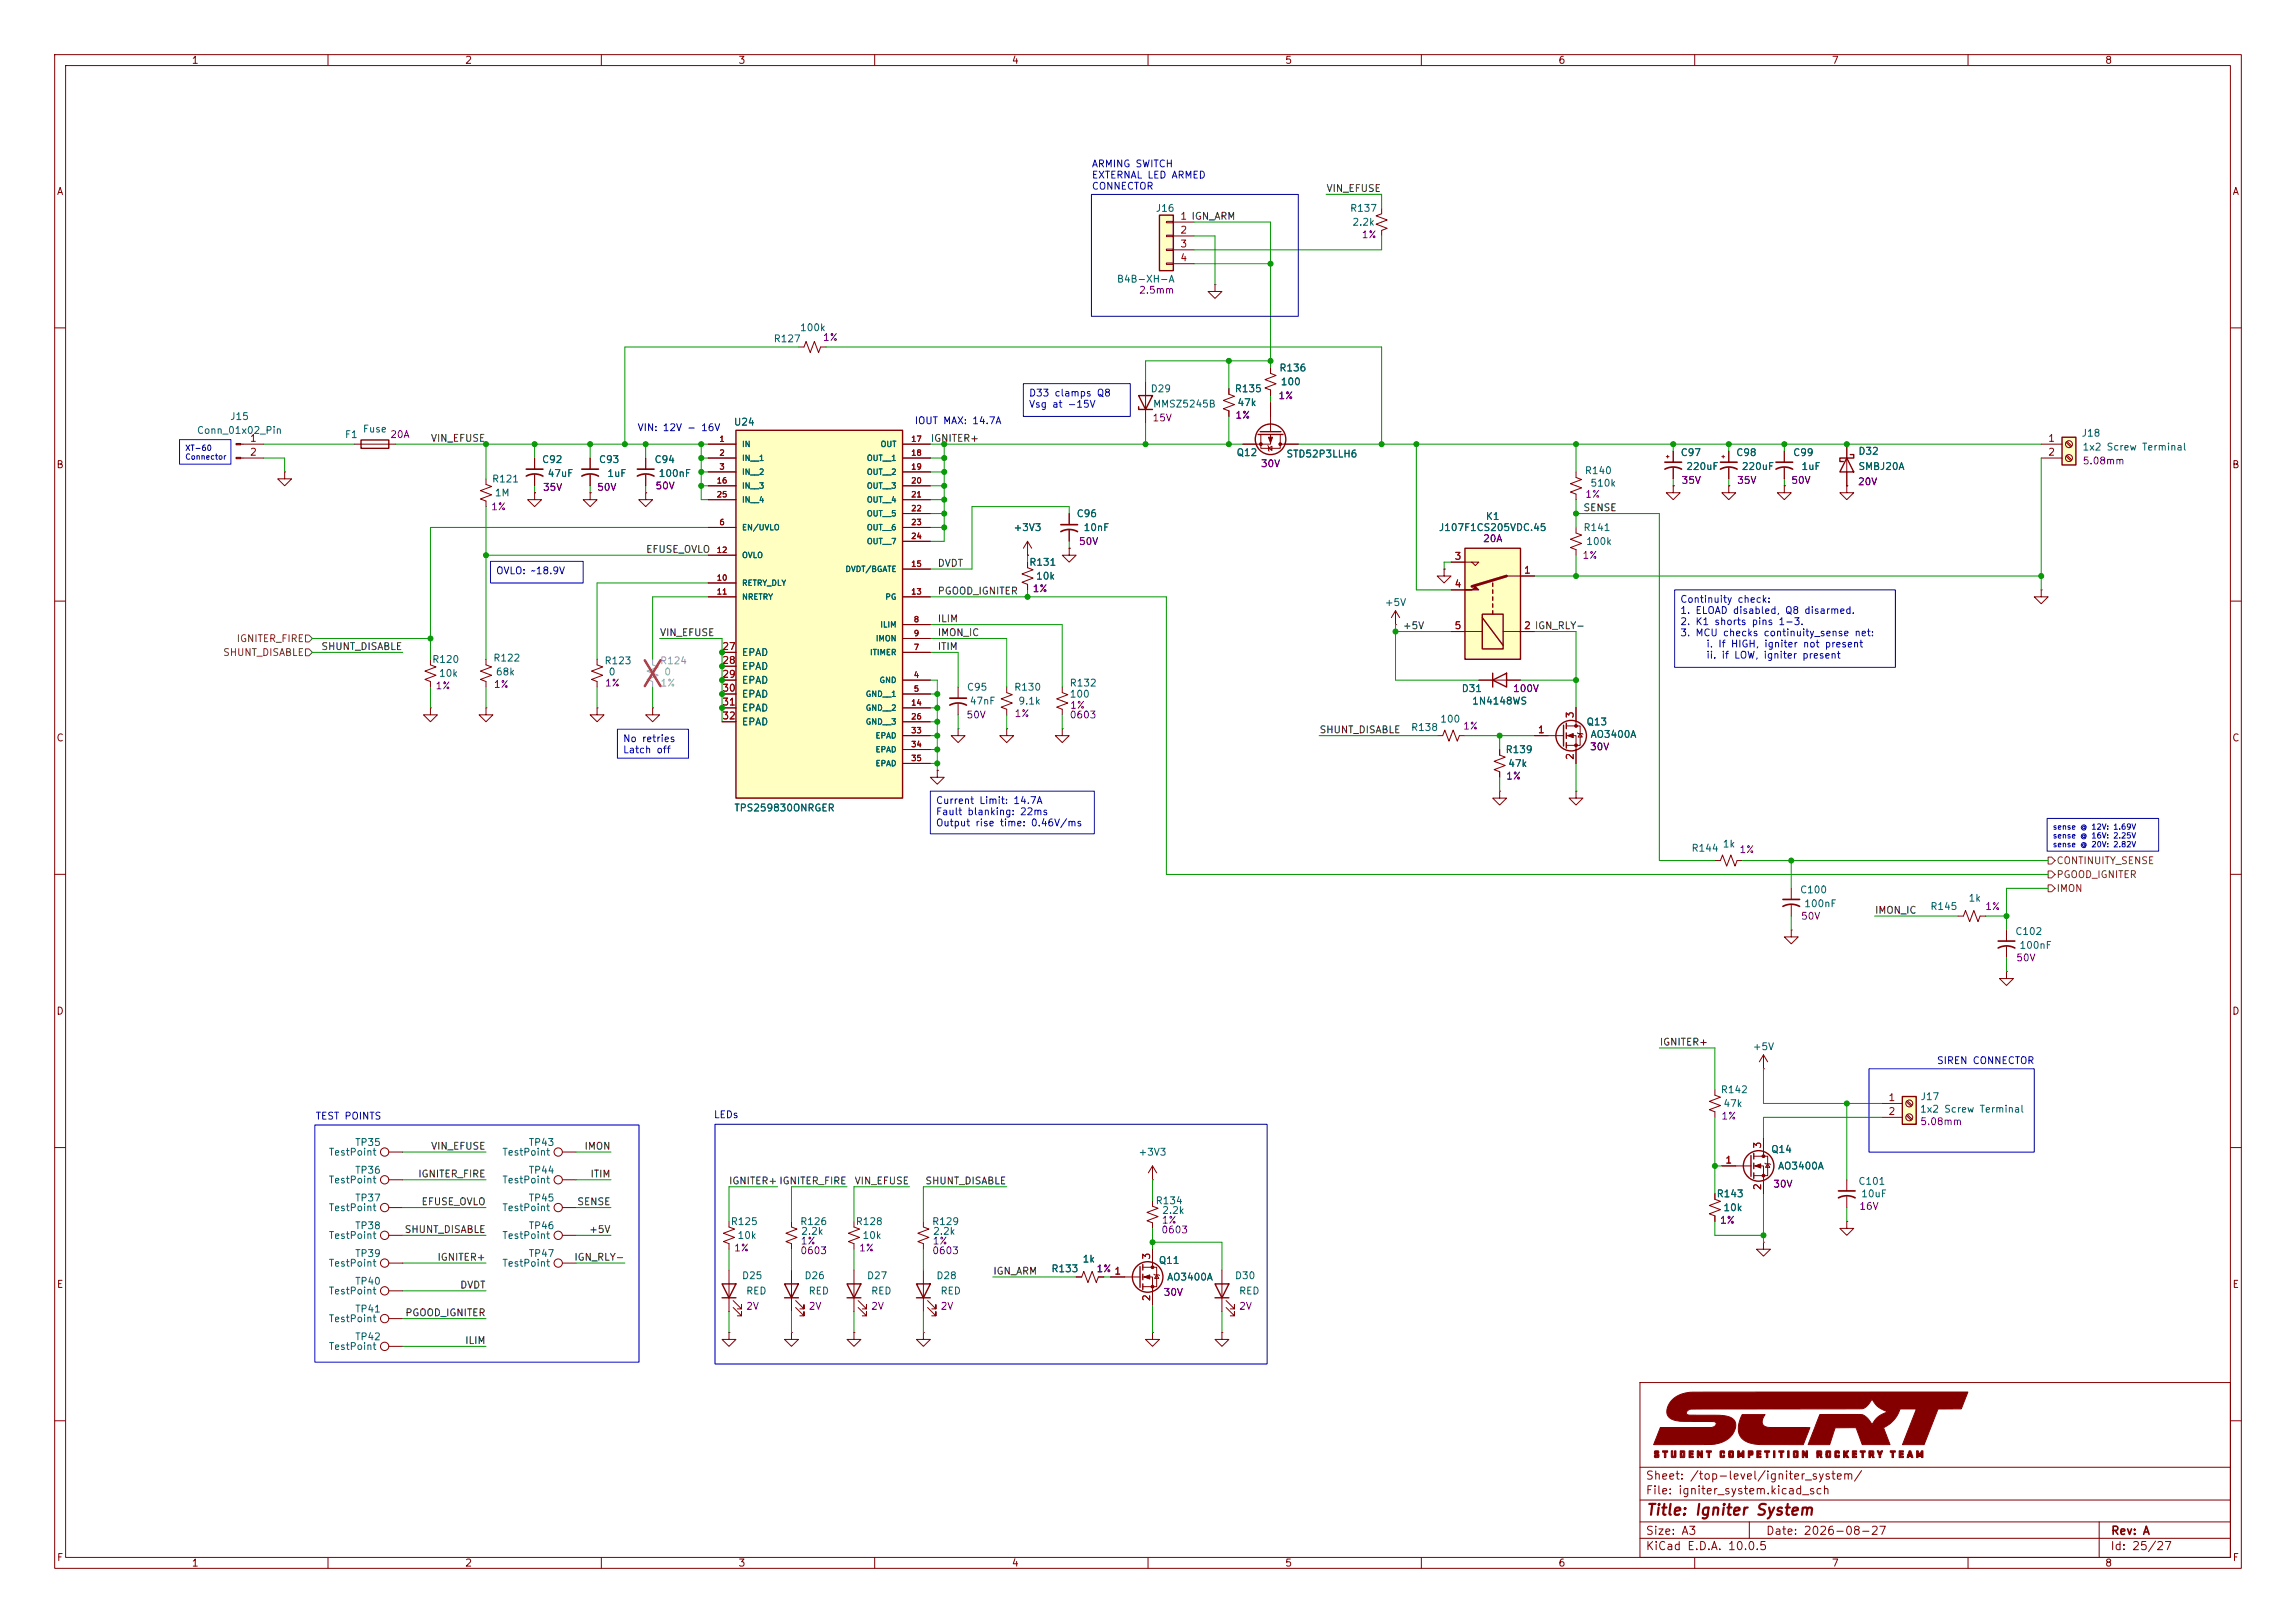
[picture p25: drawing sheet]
<svg xmlns="http://www.w3.org/2000/svg" width="420mm" height="297mm" viewBox="0 0 420 297" stroke-linecap="round" stroke-linejoin="round" font-family="sans-serif">
<defs><g id="words">
<text font-size="2" fill="#840000" x="301" y="277.8">Title: Igniter System</text>
<g font-size="1.5" fill="#840000">
<text x="300.9" y="273.8">File: igniter_system.kicad_sch</text>
<text x="300.9" y="271.1">Sheet: /top-level/igniter_system/</text>
<text x="300.9" y="281.2">Size: A3</text>
<text x="322.9" y="281.2">Date: 2026-08-27</text>
<text x="386" y="281.2">Rev: A</text>
<text x="300.9" y="284">KiCad E.D.A. 10.0.5</text>
<text x="385.9" y="284">Id: 25/27</text>
</g>
<g font-size="1.3" fill="#840000">
<text x="35" y="12">1</text>
<text x="85" y="12">2</text>
<text x="135" y="12">3</text>
<text x="185" y="12">4</text>
<text x="235" y="12">5</text>
<text x="285" y="12">6</text>
<text x="335" y="12">7</text>
<text x="385" y="12">8</text>
<text x="10.3" y="36">A</text>
<text x="408.3" y="36">A</text>
<text x="10.2" y="86">B</text>
<text x="408.2" y="86">B</text>
<text x="10.2" y="136">C</text>
<text x="408.2" y="136">C</text>
<text x="10.2" y="186">D</text>
<text x="408.2" y="186">D</text>
<text x="10.3" y="236">E</text>
<text x="408.3" y="236">E</text>
<text x="10.3" y="286">F</text>
<text x="35" y="287">1</text>
<text x="85" y="287">2</text>
<text x="135" y="287">3</text>
<text x="185" y="287">4</text>
<text x="235" y="287">5</text>
<text x="285" y="287">6</text>
<text x="335" y="287">7</text>
<text x="385" y="287">8</text>
<text x="408.3" y="286">F</text>
</g>
<g font-size="1.3" fill="#0000c2">
<text x="199.6" y="30.9">ARMING SWITCH</text>
<text x="199.6" y="33">EXTERNAL LED ARMED</text>
<text x="199.6" y="35">CONNECTOR</text>
<text x="167.2" y="77.9">IOUT MAX: 14.7A</text>
<text x="188.1" y="72.9">D33 clamps Q8</text>
<text x="188.1" y="74.9">Vsg at -15V</text>
<text x="116.5" y="79.2">VIN: 12V - 16V</text>
<text x="90.6" y="105.4">OVLO: ~18.9V</text>
<text x="307.2" y="110.6">Continuity check:</text>
<text x="307.2" y="112.7">1. ELOAD disabled, Q8 disarmed.</text>
<text x="307.2" y="114.7">2. K1 shorts pins 1-3.</text>
<text x="307.2" y="116.7">3. MCU checks continuity_sense net:</text>
<text x="312" y="118.8">i. If HIGH, igniter not present</text>
<text x="312" y="120.8">ii. if LOW, igniter present</text>
<text x="113.9" y="136.1">No retries</text>
<text x="113.9" y="138.2">Latch off</text>
<text x="171.1" y="147.4">Current Limit: 14.7A</text>
<text x="171.1" y="149.5">Fault blanking: 22ms</text>
<text x="171.1" y="151.5">Output rise time: 0.46V/ms</text>
<text x="354.2" y="195">SIREN CONNECTOR</text>
<text x="57.6" y="205.2">TEST POINTS</text>
<text x="130.5" y="204.9">LEDs</text>
</g>
<g font-size="1.3" fill="#0f0f0f">
<text x="242.5" y="35.4">VIN_EFUSE</text>
<text x="78.7" y="81.2">VIN_EFUSE</text>
<text x="170.2" y="81.2">IGNITER+</text>
<text x="289.5" y="93.9">SENSE</text>
<text x="118.1" y="101.5">EFUSE_OVLO</text>
<text x="171.4" y="104">DVDT</text>
<text x="171.4" y="109.1">PGOOD_IGNITER</text>
<text x="58.7" y="119.3">SHUNT_DISABLE</text>
<text x="120.6" y="116.7">VIN_EFUSE</text>
<text x="171.4" y="114.2">ILIM</text>
<text x="171.4" y="116.7">IMON_IC</text>
<text x="171.4" y="119.3">ITIM</text>
<text x="256.5" y="115.4">+5V</text>
<text x="241.3" y="134.5">SHUNT_DISABLE</text>
<text x="342.9" y="167.5">IMON_IC</text>
<text x="303.5" y="191.6">IGNITER+</text>
<text x="76.4" y="215.8">IGNITER_FIRE</text>
<text x="78.8" y="210.7">VIN_EFUSE</text>
<text x="106.8" y="210.7">IMON</text>
<text x="107.9" y="215.8">ITIM</text>
<text x="77" y="220.9">EFUSE_OVLO</text>
<text x="105.5" y="220.9">SENSE</text>
<text x="133.2" y="217">IGNITER+ IGNITER_FIRE</text>
<text x="156.2" y="217">VIN_EFUSE</text>
<text x="169.2" y="217">SHUNT_DISABLE</text>
<text x="73.9" y="225.9">SHUNT_DISABLE</text>
<text x="107.7" y="225.9">+5V</text>
<text x="79.9" y="231">IGNITER+</text>
<text x="104.9" y="231">IGN_RLY-</text>
<text x="181.6" y="233.6">IGN_ARM</text>
<text x="84.1" y="236.1">DVDT</text>
<text x="74" y="241.2">PGOOD_IGNITER</text>
<text x="85" y="246.3">ILIM</text>
</g>
<g font-size="1.3" fill="#006464">
<text x="211.3" y="39.1">J16</text>
<text x="246.9" y="39.1">R137</text>
<text x="247.3" y="41.6">2.2k</text>
<text x="204.2" y="52">B4B-XH-A</text>
<text x="141.4" y="62.9">R127</text>
<text x="146.2" y="60.9">100k</text>
<text x="233.9" y="68.3">R136</text>
<text x="234.2" y="70.8">100</text>
<text x="42" y="77.2">J15</text>
<text x="210.4" y="72.1">D29</text>
<text x="210.8" y="74.9">MMSZ5245B</text>
<text x="225.8" y="72.1">R135</text>
<text x="226.2" y="74.6">47k</text>
<text x="35.9" y="79.7">Conn_01x02_Pin</text>
<text x="63" y="80.5">F1</text>
<text x="66.3" y="79.4">Fuse</text>
<text x="134.1" y="78.2">U24</text>
<text x="226.1" y="83.8">Q12</text>
<text x="307.3" y="83.8">C97</text>
<text x="317.5" y="83.8">C98</text>
<text x="327.9" y="83.8">C99</text>
<text x="339.8" y="83.5">D32</text>
<text x="380.7" y="80.2">J18</text>
<text x="380.8" y="82.8">1x2 Screw Terminal</text>
<text x="89.9" y="88.6">R121</text>
<text x="99" y="85">C92</text>
<text x="100.1" y="87.6">47uF</text>
<text x="109.5" y="85">C93</text>
<text x="111" y="87.6">1uF</text>
<text x="119.6" y="85">C94</text>
<text x="120.4" y="87.6">100nF</text>
<text x="235.2" y="84">STD52P3LLH6</text>
<text x="289.8" y="87.1">R140</text>
<text x="290.8" y="89.4">510k</text>
<text x="308.3" y="86.3">220uF</text>
<text x="318.5" y="86.3">220uF</text>
<text x="329.4" y="86.3">1uF</text>
<text x="339.8" y="86.3">SMBJ20A</text>
<text x="90.4" y="91.1">1M</text>
<text x="196.8" y="94.9">C96</text>
<text x="271.7" y="95.5">K1</text>
<text x="185.3" y="97.5">+3V3</text>
<text x="198.1" y="97.5">10nF</text>
<text x="263.1" y="97.5">J107F1CS205VDC.45</text>
<text x="289.5" y="97.5">R141</text>
<text x="290.1" y="100">100k</text>
<text x="188.2" y="103.8">R131</text>
<text x="189.4" y="106.4">10k</text>
<text x="253.2" y="111.2">+5V</text>
<text x="79" y="121.6">R120</text>
<text x="80.2" y="124.2">10k</text>
<text x="90.1" y="121.4">R122</text>
<text x="90.6" y="123.9">68k</text>
<text x="110.5" y="121.9">R123</text>
<text x="111.2" y="123.9">0</text>
<text x="135.6" y="120.3">EPAD</text>
<text x="135.6" y="122.9">EPAD</text>
<text x="135.6" y="125.4">EPAD</text>
<text x="195.6" y="125.9">R132</text>
<text x="135.6" y="128">EPAD</text>
<text x="135.6" y="130.5">EPAD</text>
<text x="176.8" y="126.7">C95</text>
<text x="177.3" y="129.2">47nF</text>
<text x="185.4" y="126.7">R130</text>
<text x="186.2" y="129.2">9.1k</text>
<text x="195.6" y="128">100</text>
<text x="267.3" y="126.9">D31</text>
<text x="269.2" y="129.2">1N4148WS</text>
<text x="135.6" y="133">EPAD</text>
<text x="258" y="134.1">R138</text>
<text x="263.3" y="132.5">100</text>
<text x="290.1" y="133">Q13</text>
<text x="290.8" y="135.3">AO3400A</text>
<text x="275.3" y="138.1">R139</text>
<text x="275.8" y="140.7">47k</text>
<text x="134.2" y="148.8">TPS259830ONRGER</text>
<text x="315" y="155.4">1k</text>
<text x="309.3" y="156.2">R144</text>
<text x="329.2" y="163.8">C100</text>
<text x="329.9" y="166.3">100nF</text>
<text x="353" y="166.8">R145</text>
<text x="360" y="165.3">1k</text>
<text x="368.5" y="171.4">C102</text>
<text x="369.3" y="173.9">100nF</text>
<text x="320.5" y="192.5">+5V</text>
<text x="314.7" y="200.4">R142</text>
<text x="315.1" y="202.9">47k</text>
<text x="351.1" y="203.9">1x2 Screw Terminal</text>
<text x="351.2" y="201.6">J17</text>
<text x="60" y="211.8">TestPoint</text>
<text x="64.9" y="210">TP35</text>
<text x="64.9" y="215.1">TP36</text>
<text x="91.8" y="211.8">TestPoint</text>
<text x="96.6" y="210">TP43</text>
<text x="96.6" y="215.1">TP44</text>
<text x="208.2" y="211.8">+3V3</text>
<text x="323.9" y="211.3">Q14</text>
<text x="325.1" y="214.3">AO3400A</text>
<text x="60" y="216.9">TestPoint</text>
<text x="60" y="221.9">TestPoint</text>
<text x="64.9" y="220.2">TP37</text>
<text x="91.8" y="221.9">TestPoint</text>
<text x="91.8" y="216.9">TestPoint</text>
<text x="96.6" y="220.2">TP45</text>
<text x="211.3" y="220.7">R134</text>
<text x="313.9" y="219.4">R143</text>
<text x="315.1" y="221.9">10k</text>
<text x="339.8" y="217.1">C101</text>
<text x="340.3" y="219.4">10uF</text>
<text x="60" y="227">TestPoint</text>
<text x="64.9" y="225.2">TP38</text>
<text x="91.8" y="227">TestPoint</text>
<text x="96.6" y="225.2">TP46</text>
<text x="133.6" y="224.5">R125</text>
<text x="134.8" y="227">10k</text>
<text x="146.3" y="224.5">R126</text>
<text x="146.4" y="226.3">2.2k</text>
<text x="156.4" y="224.5">R128</text>
<text x="157.7" y="227">10k</text>
<text x="170.4" y="224.5">R129</text>
<text x="170.6" y="226.3">2.2k</text>
<text x="212.5" y="222.5">2.2k</text>
<text x="60" y="232.1">TestPoint</text>
<text x="64.9" y="230.3">TP39</text>
<text x="91.8" y="232.1">TestPoint</text>
<text x="96.6" y="230.3">TP47</text>
<text x="192.2" y="233.1">R133</text>
<text x="197.9" y="231.3">1k</text>
<text x="211.9" y="231.6">Q11</text>
<text x="60" y="237.2">TestPoint</text>
<text x="64.9" y="235.4">TP40</text>
<text x="135.6" y="234.4">D25</text>
<text x="136.4" y="237.2">RED</text>
<text x="147.1" y="234.4">D26</text>
<text x="147.8" y="237.2">RED</text>
<text x="158.5" y="234.4">D27</text>
<text x="159.2" y="237.2">RED</text>
<text x="171.2" y="234.4">D28</text>
<text x="171.9" y="237.2">RED</text>
<text x="213.4" y="234.6">AO3400A</text>
<text x="225.8" y="234.4">D30</text>
<text x="226.6" y="237.2">RED</text>
<text x="60" y="242.3">TestPoint</text>
<text x="64.9" y="245.6">TP42</text>
<text x="64.9" y="240.5">TP41</text>
<text x="60" y="247.3">TestPoint</text>
</g>
<g font-size="1.3" fill="#a90000">
<text x="215.8" y="40.5">1 IGN_ARM</text>
<text x="215.8" y="43">2</text>
<text x="215.8" y="45.6">3</text>
<text x="215.8" y="48.1">4</text>
<text x="45.6" y="81.1">1</text>
<text x="45.6" y="83.7">2</text>
<text x="374.6" y="81.1">1</text>
<text x="374.6" y="83.7">2</text>
<text x="266" y="102.7">3</text>
<text x="266" y="107.8">4</text>
<text x="278.7" y="105.3">1</text>
<text x="132" y="119.2">27</text>
<text x="266" y="115.4">5</text>
<text x="278.7" y="115.4">2 IGN_RLY-</text>
<text x="278.7" y="115.4">2</text>
<text x="132" y="121.8">28</text>
<text x="132" y="124.3">29</text>
<text x="132" y="126.9">30</text>
<text x="132" y="129.4">31</text>
<text x="132" y="131.9">32</text>
<text x="288.2" y="131.5" transform="rotate(-90 288.2 131.5)">3</text>
<text x="281.2" y="134.5">1</text>
<text x="288.2" y="139.2" transform="rotate(-90 288.2 139.2)">2</text>
<text x="345.3" y="201.8">1</text>
<text x="345.3" y="204.3">2</text>
<text x="315.5" y="213.2">1</text>
<text x="322.4" y="210.3" transform="rotate(-90 322.4 210.3)">3</text>
<text x="322.4" y="217.9" transform="rotate(-90 322.4 217.9)">2</text>
<text x="203.7" y="233.5">1</text>
<text x="210.7" y="230.6" transform="rotate(-90 210.7 230.6)">3</text>
<text x="210.7" y="238.2" transform="rotate(-90 210.7 238.2)">2</text>
</g>
<g font-size="1.3" fill="#840084">
<text x="249" y="43.9">1%</text>
<text x="208.2" y="54">2.5mm</text>
<text x="150.4" y="62.7">1%</text>
<text x="210.7" y="77.4">15V</text>
<text x="225.9" y="76.9">1%</text>
<text x="233.7" y="73.4">1%</text>
<text x="71.3" y="80.5">20A</text>
<text x="119.8" y="89.9">50V</text>
<text x="230.5" y="85.8">30V</text>
<text x="307.5" y="88.8">35V</text>
<text x="317.7" y="88.8">35V</text>
<text x="327.6" y="88.8">50V</text>
<text x="339.7" y="89.1">20V</text>
<text x="380.9" y="85.3">5.08mm</text>
<text x="89.7" y="93.7">1%</text>
<text x="99.2" y="90.1">35V</text>
<text x="109.1" y="90.1">50V</text>
<text x="289.9" y="91.4">1%</text>
<text x="197.3" y="100">50V</text>
<text x="271.2" y="99.5">20A</text>
<text x="289.4" y="102.6">1%</text>
<text x="188.8" y="108.7">1%</text>
<text x="110.6" y="125.9">1%</text>
<text x="79.6" y="126.4">1%</text>
<text x="90.2" y="126.2">1%</text>
<text x="176.7" y="131.8">50V</text>
<text x="185.5" y="131.5">1%</text>
<text x="195.6" y="131.8">0603</text>
<text x="195.6" y="130">1%</text>
<text x="276.7" y="126.9">100V</text>
<text x="267.5" y="133.8">1%</text>
<text x="290.7" y="137.6">30V</text>
<text x="275.4" y="142.9">1%</text>
<text x="318.1" y="156.4">1%</text>
<text x="363" y="166.8">1%</text>
<text x="329.3" y="168.6">50V</text>
<text x="368.7" y="176.2">50V</text>
<text x="314.8" y="205.2">1%</text>
<text x="351.2" y="206.2">5.08mm</text>
<text x="324.3" y="217.6">30V</text>
<text x="340" y="221.7">16V</text>
<text x="212.3" y="226">0603</text>
<text x="212.4" y="224.2">1%</text>
<text x="314.5" y="224.2">1%</text>
<text x="134.2" y="229.3">1%</text>
<text x="146.3" y="229.8">0603</text>
<text x="146.4" y="228">1%</text>
<text x="157" y="229.3">1%</text>
<text x="170.4" y="229.8">0603</text>
<text x="170.5" y="228">1%</text>
<text x="200.5" y="233.1">1%</text>
<text x="136.4" y="240">2V</text>
<text x="147.8" y="240">2V</text>
<text x="159.3" y="240">2V</text>
<text x="172" y="240">2V</text>
<text x="212.7" y="237.4">30V</text>
<text x="226.6" y="240">2V</text>
</g>
<g font-size="1.3" fill="#725600">
<text x="43.2" y="117.8">IGNITER_FIRE</text>
<text x="40.7" y="120.3">SHUNT_DISABLE</text>
<text x="376.1" y="158.4">CONTINUITY_SENSE</text>
<text x="376.1" y="161">PGOOD_IGNITER</text>
<text x="376.1" y="163.5">IMON</text>
</g>
<g font-size="1.3" fill="#989898">
<text x="120.6" y="121.9">R124</text>
<text x="121.4" y="123.9">0</text>
</g>
<text font-size="1.3" fill="#a1a1a1" x="120.7" y="125.9">1%</text>
<g font-size="1" fill="#0000c2">
<text x="33.8" y="82.7">XT-60</text>
<text x="33.8" y="84.4">Connector</text>
<text x="375.4" y="152.1">sense @ 12V: 1.69V</text>
<text x="375.4" y="153.7">sense @ 16V: 2.25V</text>
<text x="375.4" y="155.3">sense @ 20V: 2.82V</text>
</g>
<g font-size="1" fill="#a90000">
<text x="131.5" y="81.1">1</text>
<text x="131.5" y="83.6">2</text>
<text x="166.6" y="81.1">17</text>
<text x="166.6" y="83.6">18</text>
<text x="131" y="88.7">16</text>
<text x="131.5" y="86.2">3</text>
<text x="166.6" y="86.2">19</text>
<text x="166.6" y="88.7">20</text>
<text x="131" y="91.3">25</text>
<text x="166.6" y="91.3">21</text>
<text x="166.6" y="93.8">22</text>
<text x="131" y="101.4">12</text>
<text x="131.5" y="96.3">6</text>
<text x="166.6" y="96.3">23</text>
<text x="166.6" y="98.9">24</text>
<text x="131" y="106.5">10</text>
<text x="166.6" y="104">15</text>
<text x="131" y="109">11</text>
<text x="166.6" y="109">13</text>
<text x="167.1" y="119.2">7</text>
<text x="167.1" y="114.1">8</text>
<text x="167.1" y="116.7">9</text>
<text x="167.1" y="124.3">4</text>
<text x="166.6" y="129.4">14</text>
<text x="166.6" y="131.9">26</text>
<text x="167.1" y="126.8">5</text>
<text x="166.6" y="134.4">33</text>
<text x="166.6" y="137">34</text>
<text x="166.6" y="139.5">35</text>
</g>
<g font-size="1" fill="#006464">
<text x="135.6" y="82">IN</text>
<text x="161" y="82">OUT</text>
<text x="135.6" y="84.6">IN__1</text>
<text x="135.6" y="87.1">IN__2</text>
<text x="135.6" y="89.7">IN__3</text>
<text x="158.5" y="84.6">OUT__1</text>
<text x="158.5" y="87.1">OUT__2</text>
<text x="158.5" y="89.7">OUT__3</text>
<text x="135.6" y="92.2">IN__4</text>
<text x="158.5" y="92.2">OUT__4</text>
<text x="158.5" y="94.7">OUT__5</text>
<text x="135.6" y="97.3">EN/UVLO</text>
<text x="158.5" y="97.3">OUT__6</text>
<text x="158.5" y="99.8">OUT__7</text>
<text x="135.6" y="107.4">RETRY_DLY</text>
<text x="135.6" y="102.4">OVLO</text>
<text x="154.5" y="104.9">DVDT/BGATE</text>
<text x="135.6" y="110">NRETRY</text>
<text x="161.9" y="110">PG</text>
<text x="160.1" y="117.6">IMON</text>
<text x="160.9" y="115.1">ILIM</text>
<text x="159" y="120.1">ITIMER</text>
<text x="160.8" y="125.2">GND</text>
<text x="158.3" y="127.8">GND__1</text>
<text x="158.3" y="130.3">GND__2</text>
<text x="158.3" y="132.8">GND__3</text>
<text x="160.1" y="135.4">EPAD</text>
<text x="160.1" y="137.9">EPAD</text>
<text x="160.1" y="140.5">EPAD</text>
</g>
</g></defs>
<g fill="none" stroke="#840000" stroke-width=".18">
<path d="M10 10h400v277h-400zM12 12h396v273h-396zM60 10v2M110 10v2M160 10v2M210 10v2M260 10v2M310 10v2M360 10v2M10 60h2M408 60h2M64.8 81.3h7.6"/>
<path d="M88.9 87.6v1l1 .4-2 .8 2 .8-2 .7 1 .4v1M10 110h2M408 110h2M88.9 120.7v1l1 .3-2 .8 2 .8-2 .7 1 .4v1M109.2 120.7v1l1 .3-2 .8 2 .8-2 .7 1 .4v1M119.4 129.5v1.3h1.2l-1.2 1.3-1.3-1.3h1.3M119.4 129.5h.1M175.3 133.4v1.2h1.2l-1.2 1.3-1.3-1.3h1.3M175.3 133.4h.1M184.1 125.7v1l1.1 .4-2.1 .8 2.1 .8-2.1 .7 1 .4v1M184.1 133.4v1.2h1.3l-1.3 1.3-1.2-1.3h1.2M184.1 133.4h.1"/>
<path d="M194.3 133.4v1.2h1.3l-1.3 1.3-1.3-1.3h1.3M194.3 133.4h.1M194.3 125.7v1l1 .4-2 .8 2 .8-2 .7 1 .4v1M10 160h2M171.4 141v1.2h1.3l-1.3 1.3-1.2-1.3h1.2M171.4 141h.1M408 160h2M327.7 170.2v1.3h1.2l-1.2 1.2-1.3-1.2h1.3M327.7 170.2h.1M327.7 162.6v2M327.7 165.6v2M358.1 167.6h1.1l.3-1 .8 2.1 .8-2.1 .7 2.1 .4-1.1h1"/>
<path d="M367 177.8v1.3h1.3l-1.3 1.2-1.2-1.2h1.2M367 177.8h.1M313.7 199.4v1l1 .4-2 .7 2 .8-2 .8 1 .4v1M322.6 195.6h.1M322.6 193v2.6M322.6 193l-.8 1.3M322.6 193l.7 1.3M10 210h2M71.1 210.8h2.6M71.1 215.9h2.6M313.7 218.4v1.1l1 .3-2 .8 2 .8-2 .7 1 .4v1M315 213.4h5.3"/>
<path d="M320.8 211.6h2.5v3.5h-2.5M320.8 213.4h1.8v5M322.6 208.3v3.3M322.8 212.9l.2 .1h.7l.1 .1M323.3 213l.4 .6h-.7zM337.8 215.9v2M337.8 218.9v2.1M408 210h2M156.2 223.5v1l1 .4-2 .8 2 .7-2 .8 1 .4v1M156.2 232.4v7.6M157 239.3l1.5 1.5v-.8v.8h-.8M157 238l1.5 1.5v-.7v.7h-.8"/>
<path d="M168.9 223.5v1l1 .4-2 .8 2 .7-2 .8 1 .4v1M168.9 232.4v7.6M169.7 239.3l1.5 1.5v-.8v.8h-.8M169.7 238l1.5 1.5v-.7v.7h-.8M203.2 233.7h5.3M209 231.9h2.6v3.6h-2.6M209 233.7h1.8v5.1M210.8 228.6v3.3M211.1 233.2l.1 .1h.8l.1 .1M211.6 233.3l.4 .6h-.8zM322.6 227.3v1.3h1.2l-1.2 1.3-1.3-1.3h1.3M322.6 227.3h.1"/>
<path d="M337.8 223.5v1.3h1.3l-1.3 1.3-1.3-1.3h1.3M337.8 223.5h.1M156.2 243.8v1.3h1.3l-1.3 1.3-1.3-1.3h1.3M156.2 243.8h.1M168.9 243.8v1.3h1.3l-1.3 1.3-1.3-1.3h1.3M168.9 243.8h.1M300 253h108v32h-108zM10 260h2M300 278.5h108M300 274.5h108M300 268.5h108M320 278.5v3"/>
<path d="M384 278.5v6.5M408 260h2M60 285v2M110 285v2M160 285v2M210 285v2M260 285v2M300 281.5h108M310 285v2M360 285v2"/>
<circle cx="70.4" cy="210.8" r=".76"/>
<circle cx="70.4" cy="215.9" r=".76"/>
</g>
<g fill="#840000" stroke="#840000" stroke-width=".18">
<path d="M302.7 265.5l.7 .1v.3l-.5-.2v.2a.43 .43 0 0 1 .6 .3 .43 .43 0 0 1-.3 .5h-.5l-.1-.3 .6 .1v-.2a.48 .48 0 0 1-.5-.2 .48 .48 0 0 1 0-.6z"/>
<path d="M304.1 265.5h1v.2h-.4v1h-.2v-1h-.4z"/>
<path d="M305.7 265.5h.3v1h.3v-1h.3v1.1l-.1 .1h-.7l-.1-.1z"/>
<path d="M307.4 265.5h.7l.1 .1v1l-.1 .1h-.7v-.6h.2v.4h.3v-.8h-.3v.4h-.2z"/>
<path d="M309 265.5h.7v.2h-.5v.3h.5v.2h-.5v.3h.5v.2h-.7z"/>
<path d="M310.5 265.5h.2l.4 .7v-.7h.3v1.2h-.3l-.4-.7v.7h-.2z"/>
<path d="M312.1 265.5h.9v.2h-.3v1h-.3v-1h-.3z"/>
<path d="M314.7 265.5h.6l.1 .1 .1 .3h-.3v-.2h-.3v.8h.3v-.2h.3l-.2 .4h-.6l-.1-.1v-1z"/>
<path d="M316.2 265.6l.1-.1h.7l.1 .1v1l-.1 .1h-.7l-.1-.1v-.5h.3v.4h.3v-.8h-.3v.4h-.3z"/>
<path d="M317.9 265.5h.2l.3 .7 .3-.7h.3v1.2h-.3v-.6l-.1 .4h-.3l-.2-.4v.6h-.2z"/>
<path d="M319.8 265.5h.4a.41 .41 0 0 1 .5 .3 .41 .41 0 0 1-.4 .5h-.2v.4h-.3v-.8l.6 .1v-.3l-.6 .2z"/>
<path d="M321.4 265.5h.7v.2h-.5v.3h.5v.2h-.5v.3h.5v.2h-.7z"/>
<path d="M322.8 265.5h.9v.2h-.3v1h-.3v-1h-.3z"/>
<path d="M324.4 265.5h.3v1.2h-.3z"/>
<path d="M325.4 265.5h.9v.2h-.3v1h-.3v-1h-.3z"/>
<path d="M327 265.5h.3v1.2h-.3z"/>
<path d="M328.1 265.5h.7l.1 .1v1l-.1 .1h-.6l-.2-.1v-.5h.3v.4h.3v-.8h-.3v.4h-.3z"/>
<path d="M329.7 265.5h.3l.4 .7v-.7h.2v1.2h-.2l-.4-.7v.7h-.3z"/>
<path d="M332.3 265.5h.7a.26 .26 0 0 1 .2 .1 .26 .26 0 0 1 0 .3l-.1 .4 .2 .4h-.3l-.2-.4h-.2v.4h-.3v-.8l.7 .1v-.3l-.7 .2z"/>
<path d="M334.1 265.5h.7l.1 .1v1l-.1 .1h-.7l-.1-.1v-.5h.3v.4h.3v-.8h-.3v.4h-.3z"/>
<path d="M335.7 265.5h.7l.1 .1v.3h-.3v-.2h-.3v.8h.3v-.2h.3l-.1 .4h-.7l-.1-.1v-1z"/>
<path d="M337.2 265.5h.3v.5l.3-.5h.4l-.4 .6 .4 .6h-.4l-.3-.5v.5h-.3z"/>
<path d="M338.8 265.5h.8v.2h-.5v.3h.5v.2h-.5v.3h.5v.2h-.8z"/>
<path d="M340.3 265.5h.9v.2h-.3v1h-.3v-1h-.3z"/>
<path d="M341.9 265.5h.6a.26 .26 0 0 1 .3 .1 .26 .26 0 0 1 0 .3l-.2 .4 .2 .4h-.3l-.2-.4h-.2v.4h-.2v-.8l.6 .1v-.3l-.6 .2z"/>
<path d="M343.4 265.5h.3l.2 .5 .2-.5h.3l-.4 .8v.4h-.3v-.4z"/>
<path d="M345.8 265.5h.9v.2h-.3v1h-.3v-1h-.3z"/>
<path d="M347.4 265.5h.8v.2h-.5v.3h.4v.2h-.4v.3h.5v.2h-.8z"/>
<path d="M349.2 265.5h.3l.4 1.2h-.3v-.2h-.4l-.1 .2h-.3l.2-.5h.5l-.1-.3-.1 .3h-.3z"/>
<path d="M350.6 265.5h.3l.3 .7 .3-.7h.3v1.2h-.3v-.6l-.2 .4h-.3l-.1-.4v.6h-.3z"/>
<path d="M305.8 256.2a7 7 0 0 1 5.1-1.4l49.1-.1-1.2 3.1h-4.3l-2.5 6.6h-4l2.6-6.6h-3.1v.2a6.3 6.3 0 0 1-2.9 3.3l1.1 3.1h-5.1l-1-2.8a.36 .36 0 0 0-.1-.4 .36 .36 0 0 0-.4 .1h-3.4l-1 3.1h-4l2.2-5.5h7.6a3.2 3.2 0 0 1 1.9 1.8 4.6 4.6 0 0 1 2.8-2.3 4.5 4.5 0 0 1-2.8-2.3l-.1 .1a2.48 2.48 0 0 1-1.6 1.6l-31.4 .1a.88 .88 0 0 0-.8 .8 1.28 1.28 0 0 0 1.3 .3h3.4a8 8 0 0 1 3.6 .5 1.91 1.91 0 0 1 .2 2.9 5.2 5.2 0 0 1-3.8 1.9l-10.7 .1 1.2-3.2h9.6a.54 .54 0 0 0 .6-.4 .54 .54 0 0 0-.3-.6l-5.7-.1a4.2 4.2 0 0 1-2.8-1 2.58 2.58 0 0 1 .7-2.9z"/>
<path d="M318.7 258.9h4.2a1.43 1.43 0 0 0-.1 2.1 8.1 8.1 0 0 0 3.3 .2l5 .1-1.2 3.1h-6.4a8.4 8.4 0 0 1-4.6-.9 3.4 3.4 0 0 1-.4-4.3z"/>
<path d="M321.1 213.4l1-.4v.7z"/>
<path d="M209.3 233.7l1-.4v.8z"/>
<circle cx="322.6" cy="211.6" r=".25"/>
<circle cx="322.6" cy="215.1" r=".25"/>
<circle cx="210.8" cy="231.9" r=".25"/>
<circle cx="210.8" cy="235.5" r=".25"/>
</g>
<g fill="none" stroke="#840000" stroke-width=".25">
<path d="M66 80.5h5.1v1.5h-5.1zM320.3 211.5v3.8M320.8 211.1v1M320.8 212.9v1M320.8 214.6v1M154.9 234.9h2.6l-1.3 2.6zM154.9 237.5h2.6M167.6 234.9h2.6l-1.3 2.6zM167.6 237.5h2.6M208.5 231.8v3.8M209 231.4v1M209 233.2v1"/>
<path d="M209 234.9v1.1"/>
<circle cx="321.7" cy="213.4" r="2.79"/>
<circle cx="209.9" cy="233.7" r="2.79"/>
</g>
<path d="M326.1 165.9a3.2 3.2 0 0 1 3.1 0M326.1 164.6h3.1M336.3 219.2a3.2 3.2 0 0 1 3 0M336.3 217.9h3" fill="none" stroke="#840000" stroke-width=".3"/>
<path d="M268 100.3h10.1v20.4h-10.1z" fill="#ffffc2"/>
<g fill="none" stroke="#840000" stroke-width=".18">
<path d="M146 63.5h1.1l.3-1 .8 2 .8-2 .7 2 .4-1h1M326.4 82.6v2M326.4 85.6v2M255.3 114.3h.1M255.3 111.8l-.8 1.2M255.3 111.8l.7 1.2M255.3 111.8v2.5M264.2 104.1v1.3h1.2l-1.2 1.3-1.3-1.3h1.3M264.2 104.1h.1M265.4 102.9h5.1l-.6 .6-.7-.6M265.4 115.6h5.7M265.4 108h2.6"/>
<path d="M275 115.6h5.7M275.6 105.4h5.1M262.9 134.6h1l.4-1 .7 2 .8-2 .8 2 .4-1h1M270.5 124.5h7.6M274.3 137.2v1l1 .4-2 .7 2 .8-2 .7 1 .4v1M274.3 144.8v1.3h1.3l-1.3 1.2-1.3-1.2h1.3M274.3 144.8h.1M210.8 215.9h.1M210.8 219.7v1l1 .4-2 .8 2 .7-2 .8 1 .4v1M210.8 213.4l-.7 1.2M210.8 213.4l.8 1.2M210.8 213.4v2.5"/>
<path d="M71.1 231.1h2.6M71.1 221h2.6M71.1 226.1h2.6M71.1 236.2h2.6M196.8 233.7h1.1l.3-1 .8 2 .8-2 .7 2 .4-1h1M223.5 232.4v7.6M224.3 239.3l1.5 1.5v-.8v.8h-.8M224.3 238l1.5 1.5v-.7v.7h-.8M210.8 243.8v1.3h1.3l-1.3 1.3-1.3-1.3h1.3M210.8 243.8h.1M223.5 243.8v1.3h1.3l-1.3 1.3-1.3-1.3h1.3M223.5 243.8h.1"/>
<circle cx="70.4" cy="226.1" r=".76"/>
<circle cx="70.4" cy="236.2" r=".76"/>
<circle cx="70.4" cy="231.1" r=".76"/>
<circle cx="70.4" cy="221" r=".76"/>
</g>
<path d="M268 100.3h10.1v20.4h-10.1zM271.1 112.4h3.9v6.3h-3.9zM271.1 113l3.9 5.1M273 106.7v.6M273 108v.6M273 109.2v.7M273 110.5v.6M273 111.8v.6M273 124.5l2.6-1.3v2.5zM273 123.2v2.5M222.2 234.9h2.6l-1.3 2.6zM222.2 237.5h2.6" fill="none" stroke="#840000" stroke-width=".25"/>
<path d="M275.6 105.4l-6.4 1.9" fill="none" stroke="#840000" stroke-width=".51"/>
<path d="M268 108h1.2l.7-.7 .6 .7z" fill="#840000" stroke="#840000" stroke-width=".18"/>
<path d="M324.9 85.9a3.2 3.2 0 0 1 3 0M324.9 84.6h3" fill="none" stroke="#840000" stroke-width=".3"/>
<path d="M377.2 80h2.5v5.1h-2.5z" fill="#ffffc2"/>
<path d="M337.8 83.8l1.3 2.6h-2.6zM338.5 83.2h.6v.6h-2.6v.7h.7M377.2 80h2.5v5.1h-2.5z" fill="none" stroke="#840000" stroke-width=".25"/>
<g fill="none" stroke="#840000" stroke-width=".18">
<path d="M44 81.3h4.3M44 83.8h4.3M52.1 86.4v1.2h1.2l-1.2 1.3-1.3-1.3h1.3M52.1 86.4h.1M97.8 90.2v1.2h1.3l-1.3 1.3-1.3-1.3h1.3M97.8 90.2h.1M97.8 83.8v2.1M97.8 86.9v2M107.9 90.2v1.2h1.3l-1.3 1.3-1.2-1.3h1.2M107.9 90.2h.1M107.9 83.8v2.1M107.9 86.9v2"/>
<path d="M118.1 90.2v1.2h1.3l-1.3 1.3-1.3-1.3h1.3M118.1 90.2h.1M118.1 83.8v2.1M118.1 86.9v2M188 99.1v2.5M188 99.1l-.8 1.2M188 99.1l.7 1.2M195.6 94v2M195.6 97v2.1M337.8 88.9v1.3h1.3l-1.3 1.2-1.3-1.2h1.3M337.8 88.9h.1M337.8 81.3v7.6"/>
<path d="M373.4 81.3h3.8M373.4 83.8h3.8M377.9 80.9l.9 .9M377.9 83.5l.9 .8M378.1 80.8l.9 .8M378.1 83.3l.9 .9M188 102.9v1l1 .4-2.1 .7 2.1 .8-2.1 .8 1.1 .3v1.1M188 101.6h.1M195.6 100.3v1.3h1.2l-1.2 1.3-1.3-1.3h1.3M195.6 100.3h.1M373.4 108v1.2h1.2l-1.2 1.3-1.3-1.3h1.3M373.4 108h.1"/>
<path d="M109.2 129.5v1.3h1.3l-1.3 1.3-1.3-1.3h1.3M109.2 129.5h.1M102.9 210.8h2.5M102.9 215.9h2.5M102.9 231.1h2.5M102.9 226.1h2.5M102.9 221h2.5M71.1 246.4h2.6M71.1 241.3h2.6"/>
<circle cx="378.5" cy="83.8" r=".63"/>
<circle cx="378.5" cy="81.3" r=".63"/>
<circle cx="102.1" cy="215.9" r=".76"/>
<circle cx="102.1" cy="210.8" r=".76"/>
<circle cx="102.1" cy="226.1" r=".76"/>
<circle cx="102.1" cy="231.1" r=".76"/>
<circle cx="102.1" cy="221" r=".76"/>
<circle cx="70.4" cy="246.4" r=".76"/>
<circle cx="70.4" cy="241.3" r=".76"/>
</g>
<path d="M96.3 87.1a3.2 3.2 0 0 1 3 0M96.3 85.9h3M106.4 87.1a3.2 3.2 0 0 1 3.1 0M106.4 85.9h3.1M116.6 87.1a3.2 3.2 0 0 1 3 0M116.6 85.9h3M194.1 97.3a3.2 3.2 0 0 1 3 0M194.1 96h3" fill="none" stroke="#840000" stroke-width=".3"/>
<path d="M119.4 120.7v1l1 .3-2 .8 2 .8-2 .7 1 .4v1" fill="none" stroke="#a1a1a1" stroke-width=".18"/>
<path d="M117.9 120.8l2.9 4.8M120.8 120.8l-2.9 4.8" fill="none" stroke="#e12e31" stroke-width=".46"/>
<g fill="#840000" stroke="#840000" stroke-width=".18">
<path d="M43.2 81.2h.8v.2h-.8z"/>
<path d="M43.2 83.7h.8v.2h-.8z"/>
</g>
<path d="M134.6 78.7h30.5v67.4h-30.5z" fill="#ffffc2"/>
<path d="M134.6 78.7h30.5v67.4h-30.5zM132.1 234.9h2.5l-1.3 2.6zM132.1 237.5h2.5M143.5 234.9h2.5l-1.2 2.6zM143.5 237.5h2.5" fill="none" stroke="#840000" stroke-width=".25"/>
<g fill="none" stroke="#840000" stroke-width=".18">
<path d="M129.5 81.3h5.1M129.5 83.8h5.1M129.5 86.4h5.1M129.5 96.5h5.1M129.5 88.9h5.1M129.5 91.4h5.1M165.1 81.3h5.1M165.1 83.8h5.1M165.1 86.4h5.1M165.1 96.5h5.1M165.1 88.9h5.1M165.1 91.4h5.1"/>
<path d="M165.1 94h5.1M165.1 99.1h5.1M129.5 106.7h5.1M129.5 109.2h5.1M129.5 101.6h5.1M132.1 119.4h2.5M165.1 119.4h5.1M165.1 114.3h5.1M165.1 116.8h5.1M165.1 109.2h5.1M165.1 104.1h5.1M78.7 120.7v1l1.1 .3-2.1 .8 2.1 .8-2.1 .7 1 .4v1"/>
<path d="M78.7 129.5v1.3h1.3l-1.3 1.3-1.2-1.3h1.2M78.7 129.5h.1M88.9 129.5v1.3h1.3l-1.3 1.3-1.3-1.3h1.3M88.9 129.5h.1M132.1 124.5h2.5M132.1 127h2.5M132.1 129.5h2.5M132.1 132.1h2.5M132.1 121.9h2.5M165.1 124.5h5.1M165.1 127h5.1M165.1 129.5h5.1"/>
<path d="M165.1 132.1h5.1M165.1 134.6h5.1M165.1 137.2h5.1M165.1 139.7h5.1M175.3 125.7v2.1M175.3 128.8v2M133.3 223.5v1l1.1 .4-2.1 .8 2.1 .7-2.1 .8 1 .4v1M133.3 232.4v7.6M134.1 239.3l1.5 1.5v-.8v.8h-.7M134.1 238l1.5 1.5v-.7v.7h-.7M144.8 223.5v1l1 .4-2 .8 2 .7-2 .8 1 .4v1M144.8 232.4v7.6"/>
<path d="M145.5 239.3l1.6 1.5v-.8v.8h-.8M145.5 238l1.6 1.5v-.7v.7h-.8M133.3 243.8v1.3h1.3l-1.3 1.3-1.2-1.3h1.2M133.3 243.8h.1M144.8 243.8v1.3h1.2l-1.2 1.3-1.3-1.3h1.3M144.8 243.8h.1"/>
</g>
<path d="M173.7 129a3.2 3.2 0 0 1 3.1 0M173.7 127.8h3.1" fill="none" stroke="#840000" stroke-width=".3"/>
<path d="M212.1 39.4h2.5v10.1h-2.5z" fill="#ffffc2"/>
<g fill="none" stroke="#840000" stroke-width=".25">
<path d="M212.1 39.4h2.5v10.1h-2.5zM208.3 74.4v.5h2.5M208.3 72.4h2.5l-1.3 2.5zM230.1 79.5h4.6M230.5 79h3.8M286 132.7v3.8M286.5 132.3v1.1M286.5 134.1v1M286.5 135.9v1"/>
<circle cx="232.4" cy="80.4" r="2.79"/>
<circle cx="287.4" cy="134.6" r="2.79"/>
</g>
<g fill="none" stroke="#840000" stroke-width=".18">
<path d="M252.7 38.1v1l-1 .4 2 .8-2 .7 2 .8-1 .4v1M213.4 40.5h1.2v.3h-1.2zM213.4 43.1h1.2v.2h-1.2zM213.4 45.6h1.2v.2h-1.2zM213.4 48.1h1.2v.3h-1.2zM214.6 40.6h3.8M214.6 43.2h3.8M214.6 45.7h3.8M214.6 48.3h3.8M222.2 52.1v1.2h1.3l-1.3 1.3-1.2-1.3h1.2M222.2 52.1h.1M209.5 69.9v7.6"/>
<path d="M224.8 71.1v1l1 .4-2 .8 2 .7-2 .8 1 .4v1M230.6 79.5v2.5h3.6v-2.5M232.4 79.5v1.8h-5.1M232.4 67.3v1l1 .4-2 .8 2 .7-2 .8 1 .4v1M232.4 73.7v5.3M231.9 81.5l.1 .2v.7l.2 .2M232 82l.7-.3v.7zM234.2 81.3h3.3M288.3 86.4v1l1 .4-2 .7 2 .8-2 .7 1 .4v1M288.3 96.5v1l1 .4-2 .8 2 .7-2 .8 1 .4v1M304.8 83.6h.5M305.1 83.3v.5"/>
<path d="M306.1 88.9v1.3h1.2l-1.2 1.2-1.3-1.2h1.3M306.1 88.9h.1M306.1 82.6v2M306.1 85.6v2M315 83.6h.5M315.2 83.3v.5M316.2 88.9v1.3h1.3l-1.3 1.2-1.2-1.2h1.2M316.2 88.9h.1M316.2 82.6v2M316.2 85.6v2M326.4 88.9v1.3h1.3l-1.3 1.2-1.3-1.2h1.3M326.4 88.9h.1"/>
<path d="M280.7 134.6h5.3M286.5 132.8h2.6v3.6h-2.6M286.5 134.6h1.8v5.1M288.3 129.5v3.3M288.5 134.1l.2 .1h.7l.2 .2M289.1 134.2l.3 .7h-.7zM288.3 144.8v1.3h1.3l-1.3 1.2-1.3-1.2h1.3M288.3 144.8h.1M313.7 157.5h1l.4-1 .7 2 .8-2 .8 2 .4-1h1"/>
</g>
<g fill="#840000" stroke="#840000" stroke-width=".18">
<path d="M232 80h.8l-.4 1z"/>
<path d="M286.8 134.6l1-.4v.8z"/>
<circle cx="234.2" cy="81.3" r=".25"/>
<circle cx="230.6" cy="81.3" r=".25"/>
<circle cx="288.3" cy="132.8" r=".25"/>
<circle cx="288.3" cy="136.4" r=".25"/>
</g>
<path d="M304.5 85.9a3.2 3.2 0 0 1 3.1 0M304.5 84.6h3.1M314.7 85.9a3.2 3.2 0 0 1 3.1 0M314.7 84.6h3.1" fill="none" stroke="#840000" stroke-width=".3"/>
<path d="M348 200.7h2.5v5h-2.5z" fill="#ffffc2"/>
<path d="M348 200.7h2.5v5h-2.5z" fill="none" stroke="#840000" stroke-width=".25"/>
<g fill="none" stroke="#840000" stroke-width=".18">
<path d="M224.8 71.1v1M224.8 75.2v1M232.4 67.3v1M232.4 71.4v1M232.4 73.7v2.5M97.8 90.2h.1M97.8 83.8v2.1M97.8 86.9v2M107.9 90.2h.1M107.9 83.8v2.1M107.9 86.9v2M118.1 90.2h.1"/>
<path d="M118.1 83.8v2.1M118.1 86.9v2M129.5 81.3h5.1M129.5 83.8h5.1M129.5 86.4h5.1M129.5 96.5h5.1M129.5 88.9h5.1M129.5 91.4h5.1M165.1 81.3h5.1M165.1 83.8h5.1M165.1 86.4h5.1M165.1 96.5h5.1"/>
<path d="M165.1 88.9h5.1M165.1 91.4h5.1M165.1 94h5.1M165.1 99.1h5.1M195.6 94v2M195.6 97v2.1M227.3 81.3h2.6M234.9 81.3h2.6M306.1 88.9h.1M306.1 82.6v2M306.1 85.6v2M316.2 88.9h.1"/>
<path d="M316.2 82.6v2M316.2 85.6v2M326.4 88.9h.1M326.4 82.6v2M326.4 85.6v2M337.8 88.9h.1M337.8 81.3v2.5M337.8 86.4v2.5M129.5 106.7h5.1M129.5 109.2h5.1M129.5 101.6h5.1M132.1 119.4h2.5"/>
<path d="M165.1 119.4h5.1M165.1 114.3h5.1M165.1 116.8h5.1M165.1 109.2h5.1M165.1 104.1h5.1M188 101.6h.1M188 102.9v1M188 106.9v1.1M195.6 100.3h.1M264.2 104.1h.1M265.4 115.6h2.6M265.4 102.9h2.6"/>
<path d="M265.4 108h2.6M278.1 105.4h2.6M278.1 115.6h2.6M132.1 124.5h2.5M132.1 127h2.5M132.1 129.5h2.5M132.1 132.1h2.5M132.1 121.9h2.5M165.1 124.5h5.1M165.1 127h5.1M165.1 129.5h5.1M165.1 132.1h5.1"/>
<path d="M165.1 134.6h5.1M165.1 137.2h5.1M165.1 139.7h5.1M270.5 124.5h2.5M274.3 137.2v1M275.6 124.5h2.5M280.7 134.6h2.5M288.3 129.5v2.6M288.3 137.2v2.5M171.4 141h.1M274.3 141.2v1M367 170.2v2"/>
<path d="M367 173.2v2.1M313.7 218.4v1.1M315 213.4h2.5M322.6 208.3v2.5M322.6 215.9v2.5M344.2 201.9h3.8M344.2 204.5h3.8M348.7 201.6l.9 .8M348.7 204.1l.9 .9M348.9 201.4l.9 .9M348.9 204l.9 .8M196.8 233.7h1.1"/>
<path d="M200.9 233.7h1M203.2 233.7h2.5M210.8 228.6v2.5M210.8 236.2v2.6M313.7 222.5v1"/>
<circle cx="349.2" cy="204.5" r=".63"/>
<circle cx="349.2" cy="201.9" r=".63"/>
</g>
<path d="M365.5 173.5a3.2 3.2 0 0 1 3.1 0M365.5 172.2h3.1" fill="none" stroke="#840000" stroke-width=".3"/>
<path d="M55.9 118.7h.6l.6 .7-.6 .6h-.6zM55.9 116.2h.6l.6 .6-.6 .7h-.6zM374.6 156.8h.7l.6 .7-.6 .6h-.7zM374.6 159.4h.7l.6 .6-.6 .7h-.7zM374.6 161.9h.7l.6 .7-.6 .6h-.7z" fill="none" stroke="#725600" stroke-width=".18"/>
<g fill="none" stroke="#009600" stroke-width=".18">
<path d="M242.6 35.6h10.1v2.5M218.4 43.2h3.8v8.9M218.4 40.6h14v26.7M218.4 48.3h14M252.7 43.2v2.5h-34.3M146 63.5h-31.7v17.8M151.1 63.5h101.6v17.8M209.5 77.5v3.8M224.8 66v5.1M224.8 76.2v5.1M232.4 66h-22.9v3.9M232.4 72.4v1.3"/>
<path d="M48.3 83.8h3.8v2.6M48.3 81.3h16.5M72.4 81.3h57.1M88.9 81.3v6.3M88.9 92.7v28M97.8 81.3v2.5M97.8 88.9v1.3M107.9 81.3v2.5M107.9 88.9v1.3M118.1 81.3v2.5M118.1 88.9v1.3M128.3 88.9h1.2"/>
<path d="M128.3 86.4h1.2M128.3 83.8h1.2M128.3 81.3v10.1h1.2M129.5 96.5h-50.8v24.2M170.2 88.9h2.5M170.2 94h2.5M170.2 96.5h2.5M170.2 86.4h2.5M170.2 83.8h2.5M170.2 81.3h57.1M170.2 91.4h2.5M172.7 81.3v17.8h-2.5"/>
<path d="M195.6 94v-1.3h-17.8v11.4h-7.6M195.6 99.1v1.2M237.5 81.3h135.9M259.1 81.3v26.7h6.3M288.3 94h15.2v63.5h10.2M288.3 81.3v5.1M288.3 91.4v5.1M306.1 81.3v1.3M306.1 87.6v1.3M316.2 81.3v1.3M316.2 87.6v1.3M326.4 81.3v1.3"/>
<path d="M326.4 87.6v1.3M373.4 83.8v24.2M57.1 116.8h21.6M57.1 119.4h16.6M88.9 101.6h40.6M120.6 116.8h11.5v15.3M129.5 109.2h-10.1v11.5M129.5 106.7h-20.3v14M170.2 109.2h43.2v50.8h161.2M170.2 116.8h13.9v8.9M170.2 119.4h5.1v6.3M170.2 114.3h24.1v11.4"/>
<path d="M188 101.6v1.3M188 108v1.2M255.3 115.6h10.1M255.3 114.3v10.2h15.2M265.4 102.9h-1.2v1.2M280.7 115.6h7.6v13.9M280.7 105.4h92.7M288.3 101.6v3.8M78.7 125.7v3.8M88.9 125.7v3.8M109.2 125.7v3.8M119.4 125.7v3.8"/>
<path d="M170.2 134.6h1.2M170.2 139.7h1.2M170.2 124.5h1.2v16.5M170.2 127h1.2M170.2 137.2h1.2M170.2 132.1h1.2M170.2 129.5h1.2M175.3 130.8v2.6M184.1 130.8v2.6M194.3 130.8v2.6M241.3 134.6h21.6M268 134.6h12.7"/>
<path d="M274.3 134.6v2.6M278.1 124.5h10.2M288.3 139.7v5.1M274.3 142.2v2.6M318.8 157.5h55.8M327.7 157.5v5.1M327.7 167.6v2.6M342.9 167.6h15.2M363.2 167.6h3.8M367 175.3v2.5M374.6 162.6h-7.6v7.6M303.5 191.8h10.2v7.6"/>
<path d="M322.6 195.6v6.3h21.6M73.7 210.8h15.2M73.7 215.9h15.2M105.4 210.8h6.4M105.4 215.9h6.4M142.2 217.2h-8.9v6.3M154.9 217.2h-10.1v6.3M166.4 217.2h-10.2v6.3M184.1 217.2h-15.2v6.3M210.8 215.9v3.8M313.7 204.5v13.9M313.7 213.4h1.3"/>
<path d="M322.6 218.4v8.9M337.8 201.9v14M344.2 204.5h-21.6v3.8M73.7 221h15.2M73.7 231.1h15.2M73.7 226.1h15.2M73.7 236.2h15.2M105.4 221h6.4M105.4 231.1h8.9M105.4 226.1h6.4M133.3 228.6v3.8M144.8 228.6v3.8"/>
<path d="M156.2 228.6v3.8M168.9 228.6v3.8M181.6 233.7h15.2M201.9 233.7h1.3M210.8 224.8v3.8M210.8 238.8v5M210.8 227.3h12.7v5.1M313.7 223.5v2.6h8.9M337.8 221v2.5M73.7 246.4h15.2M73.7 241.3h15.2M133.3 240v3.8"/>
<path d="M144.8 240v3.8M156.2 240v3.8M168.9 240v3.8M223.5 240v3.8"/>
</g>
<path d="M199.6 35.6h37.9v22.3h-37.9zM187.2 70.2h19.6v6h-19.6zM32.8 80.4h9.4v4.5h-9.4zM89.7 102.7h17v4h-17zM306.3 108h40.4v14.1h-40.4zM112.9 133.5h13v5.3h-13zM170.2 144.8h30v7.8h-30zM374.5 149.8h20.4v6h-20.4zM341.9 195.6h30.2v15.2h-30.2zM57.6 205.9h59.3v43.4h-59.3zM130.8 205.7h101v43.9h-101z" fill="none" stroke="#0000c2" stroke-width=".18"/>
<g fill="#009600" stroke="#009600" stroke-width=".18">
<circle cx="171.4" cy="139.7" r=".46"/>
<circle cx="171.4" cy="132.1" r=".46"/>
<circle cx="171.4" cy="129.5" r=".46"/>
<circle cx="210.8" cy="227.3" r=".46"/>
<circle cx="128.3" cy="81.3" r=".46"/>
<circle cx="128.3" cy="83.8" r=".46"/>
<circle cx="128.3" cy="86.4" r=".46"/>
<circle cx="128.3" cy="88.9" r=".46"/>
<circle cx="118.1" cy="81.3" r=".46"/>
<circle cx="114.3" cy="81.3" r=".46"/>
<circle cx="172.7" cy="96.5" r=".46"/>
<circle cx="188" cy="109.2" r=".46"/>
<circle cx="171.4" cy="127" r=".46"/>
<circle cx="171.4" cy="137.2" r=".46"/>
<circle cx="171.4" cy="134.6" r=".46"/>
<circle cx="172.7" cy="81.3" r=".46"/>
<circle cx="172.7" cy="83.8" r=".46"/>
<circle cx="172.7" cy="91.4" r=".46"/>
<circle cx="172.7" cy="88.9" r=".46"/>
<circle cx="172.7" cy="86.4" r=".46"/>
<circle cx="172.7" cy="94" r=".46"/>
<circle cx="132.1" cy="121.9" r=".46"/>
<circle cx="132.1" cy="119.4" r=".46"/>
<circle cx="132.1" cy="124.5" r=".46"/>
<circle cx="132.1" cy="129.5" r=".46"/>
<circle cx="132.1" cy="127" r=".46"/>
<circle cx="88.9" cy="101.6" r=".46"/>
<circle cx="78.7" cy="116.8" r=".46"/>
<circle cx="88.9" cy="81.3" r=".46"/>
<circle cx="107.9" cy="81.3" r=".46"/>
<circle cx="97.8" cy="81.3" r=".46"/>
<circle cx="252.7" cy="81.3" r=".46"/>
<circle cx="259.1" cy="81.3" r=".46"/>
<circle cx="232.4" cy="66" r=".46"/>
<circle cx="224.8" cy="66" r=".46"/>
<circle cx="232.4" cy="48.3" r=".46"/>
<circle cx="224.8" cy="81.3" r=".46"/>
<circle cx="209.5" cy="81.3" r=".46"/>
<circle cx="316.2" cy="81.3" r=".46"/>
<circle cx="288.3" cy="81.3" r=".46"/>
<circle cx="327.7" cy="157.5" r=".46"/>
<circle cx="306.1" cy="81.3" r=".46"/>
<circle cx="322.6" cy="226.1" r=".46"/>
<circle cx="337.8" cy="201.9" r=".46"/>
<circle cx="313.7" cy="213.4" r=".46"/>
<circle cx="288.3" cy="105.4" r=".46"/>
<circle cx="288.3" cy="94" r=".46"/>
<circle cx="274.3" cy="134.6" r=".46"/>
<circle cx="255.3" cy="115.6" r=".46"/>
<circle cx="288.3" cy="124.5" r=".46"/>
<circle cx="326.4" cy="81.3" r=".46"/>
<circle cx="373.4" cy="105.4" r=".46"/>
<circle cx="367" cy="167.6" r=".46"/>
<circle cx="337.8" cy="81.3" r=".46"/>
</g>
<use href="#words"/>
</svg>
